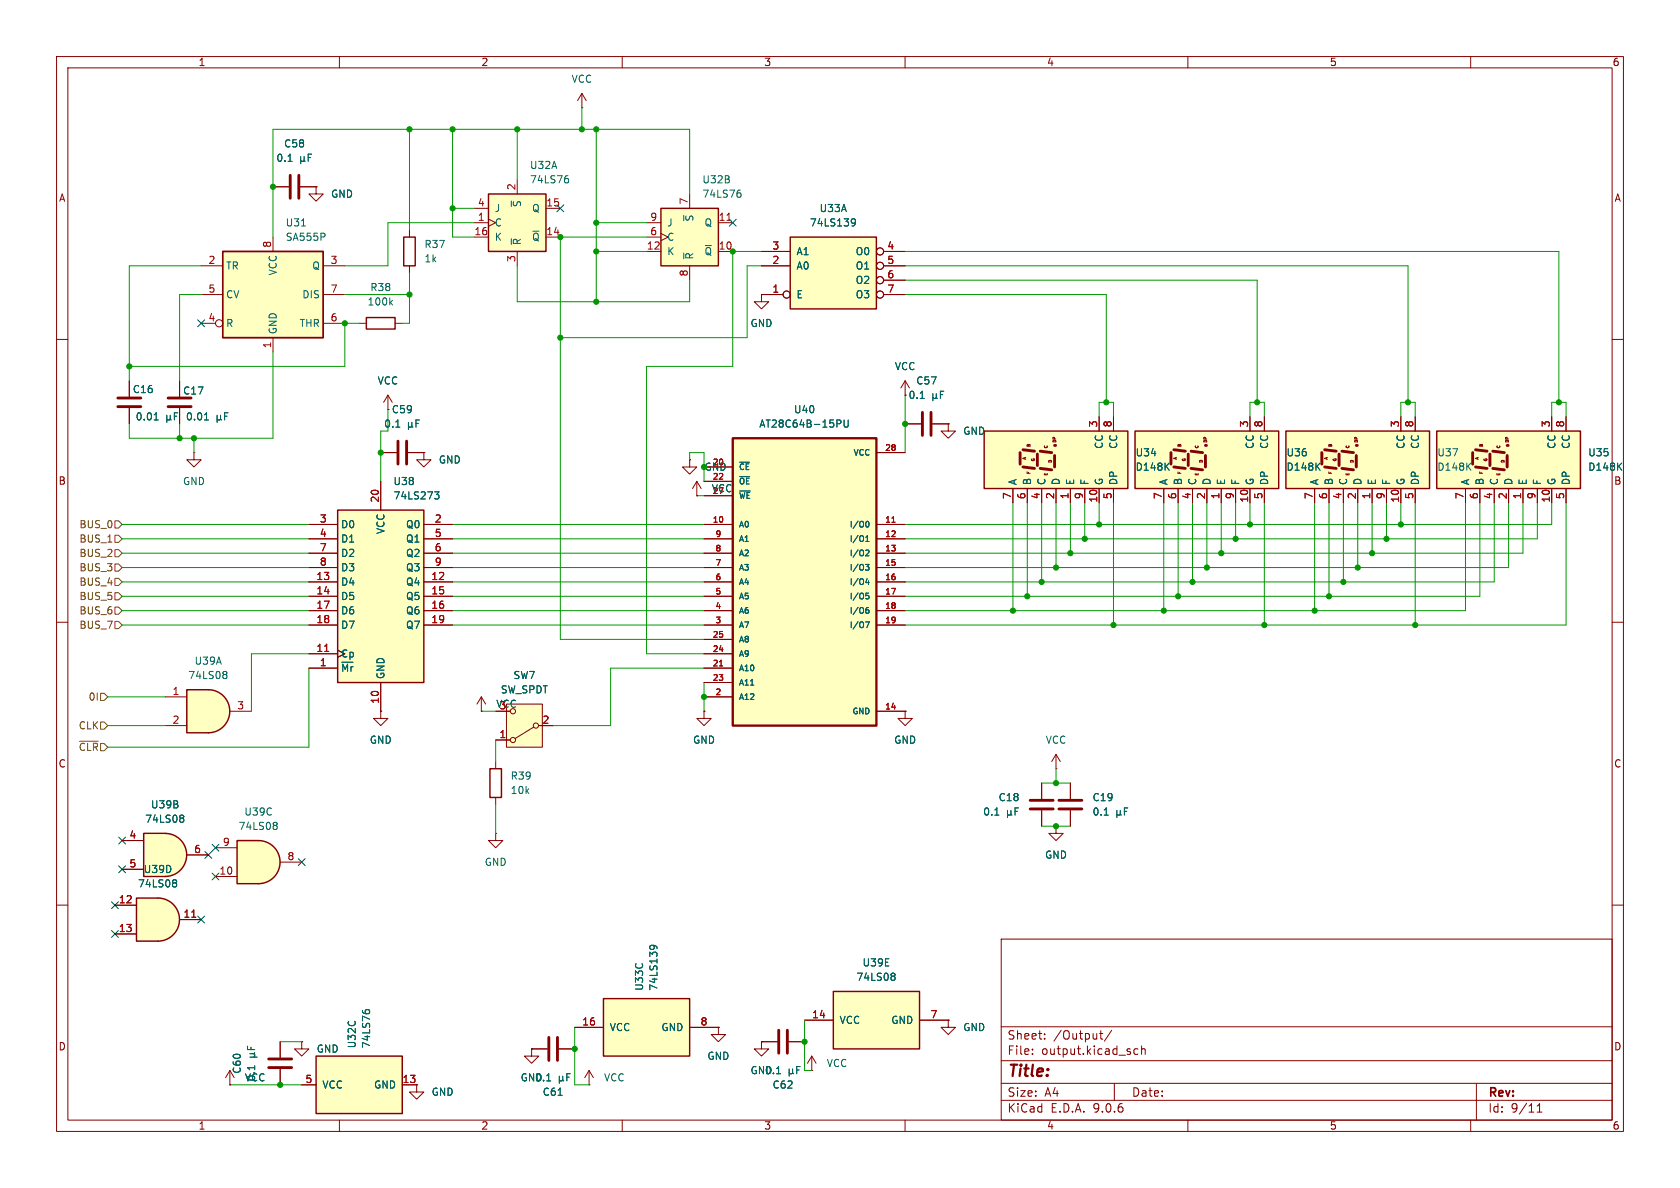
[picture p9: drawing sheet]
<svg xmlns="http://www.w3.org/2000/svg" width="297mm" height="210mm" viewBox="0 0 297 210" stroke-linecap="round" stroke-linejoin="round" font-family="sans-serif">
<defs><g id="words">
<text font-size="2.8" fill="#840000" x="178" y="190.9">Title:</text>
<g font-size="2.1" fill="#840000">
<text x="178" y="184">Sheet:</text>
<text x="186.2" y="184">/Output/</text>
<text x="178" y="186.7">File:</text>
<text x="184.1" y="186.7">output.kicad_sch</text>
<text x="178" y="196.9">KiCad</text>
<text x="178" y="194.1">Size:</text>
<text x="184.7" y="194.1">A4</text>
<text x="185.7" y="196.9">E.D.A.</text>
<text x="193.3" y="196.9">9.0.6</text>
<text x="200" y="194.1">Date:</text>
<text x="263" y="194.3">Rev:</text>
<text x="263" y="196.9">Id:</text>
<text x="267.1" y="196.9">9/11</text>
</g>
<g font-size="1.8" fill="#840000">
<text x="35" y="11.9">1</text>
<text x="85" y="11.9">2</text>
<text x="135" y="11.9">3</text>
<text x="185" y="11.9">4</text>
<text x="235" y="11.9">5</text>
<text x="285" y="11.9">6</text>
<text x="10.3" y="35.9">A</text>
<text x="285.3" y="35.9">A</text>
<text x="10.3" y="85.9">B</text>
<text x="285.3" y="85.9">B</text>
<text x="87.6" y="125.3">VCC</text>
<text x="10.3" y="135.9">C</text>
<text x="285.3" y="135.9">C</text>
<text x="10.3" y="185.9">D</text>
<text x="285.3" y="185.9">D</text>
<text x="35" y="199.9">1</text>
<text x="85" y="199.9">2</text>
<text x="135" y="199.9">3</text>
<text x="185" y="199.9">4</text>
<text x="235" y="199.9">5</text>
<text x="285" y="199.9">6</text>
</g>
<g font-size="1.8" fill="#006464">
<text x="101" y="14.8">VCC</text>
<text x="48.8" y="28.8">0.1</text>
<text x="50.1" y="26.3">C58</text>
<text x="58.4" y="35.2">GND</text>
<text x="93.6" y="30.1">U32A</text>
<text x="93.6" y="32.6">74LS76</text>
<text x="124.1" y="32.6">U32B</text>
<text x="124.1" y="35.2">74LS76</text>
<text x="50.4" y="40.2">U31</text>
<text x="87.4" y="37.7">J</text>
<text x="87.4" y="40.2">C</text>
<text x="92.3" y="36.7" transform="rotate(-90 92.3 36.7)">~{S}</text>
<text x="94" y="37.7">Q</text>
<text x="117.9" y="40.2">J</text>
<text x="122.8" y="39.3" transform="rotate(-90 122.8 39.3)">~{S}</text>
<text x="124.5" y="40.2">Q</text>
<text x="143.1" y="40.2">74LS139</text>
<text x="144.8" y="37.7">U33A</text>
<text x="39.9" y="47.9">TR</text>
<text x="50.4" y="42.8">SA555P</text>
<text x="55.1" y="47.9">Q</text>
<text x="74.9" y="44">R37</text>
<text x="74.9" y="46.6">1k</text>
<text x="87.4" y="42.8">K</text>
<text x="92.3" y="43.4" transform="rotate(-90 92.3 43.4)">~{R}</text>
<text x="94" y="42.8">~{Q}</text>
<text x="117.9" y="42.8">C</text>
<text x="117.9" y="45.3">K</text>
<text x="122.8" y="46" transform="rotate(-90 122.8 46)">~{R}</text>
<text x="124.5" y="45.3">~{Q}</text>
<text x="140.7" y="45.3">A1</text>
<text x="140.7" y="47.9">A0</text>
<text x="151.2" y="45.3">O0</text>
<text x="151.2" y="47.9">O1</text>
<text x="39.9" y="52.9">CV</text>
<text x="49.1" y="48.8" transform="rotate(-90 49.1 48.8)">VCC</text>
<text x="53.4" y="52.9">DIS</text>
<text x="65.4" y="51.7">R38</text>
<text x="140.7" y="52.9">E</text>
<text x="151.2" y="50.4">O2</text>
<text x="151.2" y="52.9">O3</text>
<text x="39.9" y="58">R</text>
<text x="49.1" y="59.2" transform="rotate(-90 49.1 59.2)">GND</text>
<text x="52.9" y="58">THR</text>
<text x="64.9" y="54.2">100k</text>
<text x="132.6" y="58">GND</text>
<text x="158.1" y="65.6">VCC</text>
<text x="23.4" y="69.7">C16</text>
<text x="32.3" y="70">C17</text>
<text x="66.7" y="68.2">VCC</text>
<text x="160.5" y="70.7">0.1</text>
<text x="161.9" y="68.2">C57</text>
<text x="23.9" y="74.5">0.01</text>
<text x="32.8" y="74.5">0.01</text>
<text x="67.8" y="75.8">0.1</text>
<text x="69.2" y="73.3">C59</text>
<text x="134.1" y="75.8">AT28C64B-15PU</text>
<text x="140.3" y="73.3">U40</text>
<text x="170.2" y="77.1">GND</text>
<text x="77.5" y="82.1">GND</text>
<text x="195.2" y="79.5" transform="rotate(-90 195.2 79.5)">CC</text>
<text x="197.7" y="79.5" transform="rotate(-90 197.7 79.5)">CC</text>
<text x="200.7" y="80.9">U34</text>
<text x="200.7" y="83.4">D148K</text>
<text x="221.8" y="79.5" transform="rotate(-90 221.8 79.5)">CC</text>
<text x="224.4" y="79.5" transform="rotate(-90 224.4 79.5)">CC</text>
<text x="227.3" y="80.9">U36</text>
<text x="227.3" y="83.4">D148K</text>
<text x="248.5" y="79.5" transform="rotate(-90 248.5 79.5)">CC</text>
<text x="251.1" y="79.5" transform="rotate(-90 251.1 79.5)">CC</text>
<text x="254" y="80.9">U37</text>
<text x="254" y="83.4">D148K</text>
<text x="275.2" y="79.5" transform="rotate(-90 275.2 79.5)">CC</text>
<text x="277.7" y="79.5" transform="rotate(-90 277.7 79.5)">CC</text>
<text x="280.7" y="80.9">U35</text>
<text x="280.7" y="83.4">D148K</text>
<text x="32.3" y="86">GND</text>
<text x="69.5" y="86">U38</text>
<text x="69.5" y="88.5">74LS273</text>
<text x="125.7" y="87.2">VCC</text>
<text x="179.9" y="85.9" transform="rotate(-90 179.9 85.9)">A</text>
<text x="182.5" y="85.9" transform="rotate(-90 182.5 85.9)">B</text>
<text x="185" y="85.9" transform="rotate(-90 185 85.9)">C</text>
<text x="187.6" y="85.9" transform="rotate(-90 187.6 85.9)">D</text>
<text x="190.1" y="85.9" transform="rotate(-90 190.1 85.9)">E</text>
<text x="192.6" y="85.9" transform="rotate(-90 192.6 85.9)">F</text>
<text x="195.2" y="85.9" transform="rotate(-90 195.2 85.9)">G</text>
<text x="197.7" y="85.9" transform="rotate(-90 197.7 85.9)">DP</text>
<text x="206.6" y="85.9" transform="rotate(-90 206.6 85.9)">A</text>
<text x="209.1" y="85.9" transform="rotate(-90 209.1 85.9)">B</text>
<text x="211.7" y="85.9" transform="rotate(-90 211.7 85.9)">C</text>
<text x="214.2" y="85.9" transform="rotate(-90 214.2 85.9)">D</text>
<text x="216.8" y="85.9" transform="rotate(-90 216.8 85.9)">E</text>
<text x="219.3" y="85.9" transform="rotate(-90 219.3 85.9)">F</text>
<text x="221.8" y="85.9" transform="rotate(-90 221.8 85.9)">G</text>
<text x="224.4" y="85.9" transform="rotate(-90 224.4 85.9)">DP</text>
<text x="233.3" y="85.9" transform="rotate(-90 233.3 85.9)">A</text>
<text x="235.8" y="85.9" transform="rotate(-90 235.8 85.9)">B</text>
<text x="238.4" y="85.9" transform="rotate(-90 238.4 85.9)">C</text>
<text x="240.9" y="85.9" transform="rotate(-90 240.9 85.9)">D</text>
<text x="243.4" y="85.9" transform="rotate(-90 243.4 85.9)">E</text>
<text x="246" y="85.9" transform="rotate(-90 246 85.9)">F</text>
<text x="248.5" y="85.9" transform="rotate(-90 248.5 85.9)">G</text>
<text x="251.1" y="85.9" transform="rotate(-90 251.1 85.9)">DP</text>
<text x="259.9" y="85.9" transform="rotate(-90 259.9 85.9)">A</text>
<text x="262.5" y="85.9" transform="rotate(-90 262.5 85.9)">B</text>
<text x="265" y="85.9" transform="rotate(-90 265 85.9)">C</text>
<text x="267.6" y="85.9" transform="rotate(-90 267.6 85.9)">D</text>
<text x="270.1" y="85.9" transform="rotate(-90 270.1 85.9)">E</text>
<text x="272.6" y="85.9" transform="rotate(-90 272.6 85.9)">F</text>
<text x="275.2" y="85.9" transform="rotate(-90 275.2 85.9)">G</text>
<text x="277.7" y="85.9" transform="rotate(-90 277.7 85.9)">DP</text>
<text x="60.2" y="93.6">D0</text>
<text x="68.2" y="94.5" transform="rotate(-90 68.2 94.5)">VCC</text>
<text x="71.7" y="93.6">Q0</text>
<text x="60.2" y="96.1">D1</text>
<text x="60.2" y="98.7">D2</text>
<text x="60.2" y="101.2">D3</text>
<text x="71.7" y="96.1">Q1</text>
<text x="71.7" y="98.7">Q2</text>
<text x="71.7" y="101.2">Q3</text>
<text x="60.2" y="103.7">D4</text>
<text x="60.2" y="106.3">D5</text>
<text x="71.7" y="103.7">Q4</text>
<text x="71.7" y="106.3">Q5</text>
<text x="60.2" y="108.8">D6</text>
<text x="60.2" y="111.4">D7</text>
<text x="71.7" y="108.8">Q6</text>
<text x="71.7" y="111.4">Q7</text>
<text x="34.3" y="117.7">U39A</text>
<text x="60.2" y="116.4">Cp</text>
<text x="60.2" y="119">~{Mr}</text>
<text x="33.2" y="120.2">74LS08</text>
<text x="68.2" y="120.1" transform="rotate(-90 68.2 120.1)">GND</text>
<text x="88.4" y="122.8">SW_SPDT</text>
<text x="90.7" y="120.2">SW7</text>
<text x="65.3" y="131.7">GND</text>
<text x="122.4" y="131.7">GND</text>
<text x="158" y="131.7">GND</text>
<text x="184.8" y="131.7">VCC</text>
<text x="26.6" y="143.1">U39B</text>
<text x="90.2" y="140.6">10k</text>
<text x="90.2" y="138">R39</text>
<text x="176.4" y="141.8">C18</text>
<text x="193" y="141.8">C19</text>
<text x="25.6" y="145.6">74LS08</text>
<text x="42.1" y="146.9">74LS08</text>
<text x="43.1" y="144.4">U39C</text>
<text x="173.7" y="144.4">0.1</text>
<text x="193" y="144.4">0.1</text>
<text x="25.3" y="154.5">U39D</text>
<text x="85.6" y="153.3">GND</text>
<text x="184.7" y="152">GND</text>
<text x="24.3" y="157.1">74LS08</text>
<text x="151.3" y="173.6">74LS08</text>
<text x="152.4" y="171">U39E</text>
<text x="113.9" y="175.3" transform="rotate(-90 113.9 175.3)">U33C</text>
<text x="116.4" y="175.3" transform="rotate(-90 116.4 175.3)">74LS139</text>
<text x="63.1" y="185.4" transform="rotate(-90 63.1 185.4)">U32C</text>
<text x="65.6" y="185.4" transform="rotate(-90 65.6 185.4)">74LS76</text>
<text x="107.7" y="182.5">VCC</text>
<text x="116.8" y="182.5">GND</text>
<text x="148.3" y="181.2">VCC</text>
<text x="157.5" y="181.2">GND</text>
<text x="170.2" y="182.5">GND</text>
<text x="42.8" y="189.9" transform="rotate(-90 42.8 189.9)">C60</text>
<text x="43.2" y="191.4">VCC</text>
<text x="45.3" y="191.3" transform="rotate(-90 45.3 191.3)">0.1</text>
<text x="55.9" y="186.3">GND</text>
<text x="91.9" y="191.4">GND</text>
<text x="94.5" y="191.4">0.1</text>
<text x="106.7" y="191.4">VCC</text>
<text x="125" y="187.6">GND</text>
<text x="132.6" y="190.1">GND</text>
<text x="135.1" y="190.1">0.1</text>
<text x="146.1" y="188.8">VCC</text>
<text x="56.9" y="192.6">VCC</text>
<text x="66" y="192.6">GND</text>
<text x="76.2" y="193.9">GND</text>
<text x="95.8" y="193.9">C61</text>
<text x="136.5" y="192.6">C62</text>
</g>
<g font-size="1.8" fill="#a90000">
<text x="91.2" y="33.7" transform="rotate(-90 91.2 33.7)">2</text>
<text x="83.8" y="41.7">16</text>
<text x="84.4" y="36.6">4</text>
<text x="84.4" y="39.1">1</text>
<text x="96.5" y="36.6">15</text>
<text x="96.5" y="41.7">14</text>
<text x="114.9" y="39.1">9</text>
<text x="114.9" y="41.7">6</text>
<text x="121.7" y="36.3" transform="rotate(-90 121.7 36.3)">7</text>
<text x="127" y="39.1">11</text>
<text x="36.8" y="46.7">2</text>
<text x="48" y="43.9" transform="rotate(-90 48 43.9)">8</text>
<text x="58.3" y="46.7">3</text>
<text x="91.2" y="46.4" transform="rotate(-90 91.2 46.4)">3</text>
<text x="114.3" y="44.2">12</text>
<text x="127" y="44.2">10</text>
<text x="136.5" y="44.2">3</text>
<text x="136.5" y="46.7">2</text>
<text x="156.8" y="44.2">4</text>
<text x="156.8" y="46.7">5</text>
<text x="36.8" y="51.8">5</text>
<text x="58.3" y="51.8">7</text>
<text x="121.7" y="49" transform="rotate(-90 121.7 49)">8</text>
<text x="136.5" y="51.8">1</text>
<text x="156.8" y="49.3">6</text>
<text x="156.8" y="51.8">7</text>
<text x="36.8" y="56.9">4</text>
<text x="58.3" y="56.9">6</text>
<text x="48" y="61.7" transform="rotate(-90 48 61.7)">1</text>
<text x="194.1" y="75.6" transform="rotate(-90 194.1 75.6)">3</text>
<text x="196.6" y="75.6" transform="rotate(-90 196.6 75.6)">8</text>
<text x="220.7" y="75.6" transform="rotate(-90 220.7 75.6)">3</text>
<text x="223.3" y="75.6" transform="rotate(-90 223.3 75.6)">8</text>
<text x="247.4" y="75.6" transform="rotate(-90 247.4 75.6)">3</text>
<text x="249.9" y="75.6" transform="rotate(-90 249.9 75.6)">8</text>
<text x="274.1" y="75.6" transform="rotate(-90 274.1 75.6)">3</text>
<text x="276.6" y="75.6" transform="rotate(-90 276.6 75.6)">8</text>
<text x="67.1" y="88.9" transform="rotate(-90 67.1 88.9)">20</text>
<text x="178.8" y="88.3" transform="rotate(-90 178.8 88.3)">7</text>
<text x="181.4" y="88.3" transform="rotate(-90 181.4 88.3)">6</text>
<text x="183.9" y="88.3" transform="rotate(-90 183.9 88.3)">4</text>
<text x="186.4" y="88.3" transform="rotate(-90 186.4 88.3)">2</text>
<text x="189" y="88.3" transform="rotate(-90 189 88.3)">1</text>
<text x="191.5" y="88.3" transform="rotate(-90 191.5 88.3)">9</text>
<text x="194.1" y="88.9" transform="rotate(-90 194.1 88.9)">10</text>
<text x="196.6" y="88.3" transform="rotate(-90 196.6 88.3)">5</text>
<text x="205.5" y="88.3" transform="rotate(-90 205.5 88.3)">7</text>
<text x="208" y="88.3" transform="rotate(-90 208 88.3)">6</text>
<text x="210.6" y="88.3" transform="rotate(-90 210.6 88.3)">4</text>
<text x="213.1" y="88.3" transform="rotate(-90 213.1 88.3)">2</text>
<text x="215.6" y="88.3" transform="rotate(-90 215.6 88.3)">1</text>
<text x="218.2" y="88.3" transform="rotate(-90 218.2 88.3)">9</text>
<text x="220.7" y="88.9" transform="rotate(-90 220.7 88.9)">10</text>
<text x="223.3" y="88.3" transform="rotate(-90 223.3 88.3)">5</text>
<text x="232.2" y="88.3" transform="rotate(-90 232.2 88.3)">7</text>
<text x="234.7" y="88.3" transform="rotate(-90 234.7 88.3)">6</text>
<text x="237.2" y="88.3" transform="rotate(-90 237.2 88.3)">4</text>
<text x="239.8" y="88.3" transform="rotate(-90 239.8 88.3)">2</text>
<text x="242.3" y="88.3" transform="rotate(-90 242.3 88.3)">1</text>
<text x="244.9" y="88.3" transform="rotate(-90 244.9 88.3)">9</text>
<text x="247.4" y="88.9" transform="rotate(-90 247.4 88.9)">10</text>
<text x="249.9" y="88.3" transform="rotate(-90 249.9 88.3)">5</text>
<text x="258.8" y="88.3" transform="rotate(-90 258.8 88.3)">7</text>
<text x="261.4" y="88.3" transform="rotate(-90 261.4 88.3)">6</text>
<text x="263.9" y="88.3" transform="rotate(-90 263.9 88.3)">4</text>
<text x="266.4" y="88.3" transform="rotate(-90 266.4 88.3)">2</text>
<text x="269" y="88.3" transform="rotate(-90 269 88.3)">1</text>
<text x="271.5" y="88.3" transform="rotate(-90 271.5 88.3)">9</text>
<text x="274.1" y="88.9" transform="rotate(-90 274.1 88.9)">10</text>
<text x="276.6" y="88.3" transform="rotate(-90 276.6 88.3)">5</text>
<text x="56.4" y="92.5">3</text>
<text x="56.4" y="95">4</text>
<text x="76.8" y="92.5">2</text>
<text x="76.8" y="95">5</text>
<text x="56.4" y="97.5">7</text>
<text x="56.4" y="100.1">8</text>
<text x="76.8" y="97.5">6</text>
<text x="76.8" y="100.1">9</text>
<text x="55.8" y="102.6">13</text>
<text x="55.8" y="105.2">14</text>
<text x="55.8" y="107.7">17</text>
<text x="76.2" y="102.6">12</text>
<text x="76.2" y="105.2">15</text>
<text x="76.2" y="107.7">16</text>
<text x="55.8" y="110.2">18</text>
<text x="76.2" y="110.2">19</text>
<text x="55.8" y="115.3">11</text>
<text x="56.4" y="117.9">1</text>
<text x="30.4" y="122.9">1</text>
<text x="41.8" y="125.5">3</text>
<text x="67.1" y="124.5" transform="rotate(-90 67.1 124.5)">10</text>
<text x="88.2" y="125.5">3</text>
<text x="30.4" y="128">2</text>
<text x="88.2" y="130.6">1</text>
<text x="95.8" y="128">2</text>
<text x="22.8" y="148.3">4</text>
<text x="39.3" y="149.6">9</text>
<text x="22.8" y="153.4">5</text>
<text x="34.2" y="150.9">6</text>
<text x="38.7" y="154.7">10</text>
<text x="50.7" y="152.1">8</text>
<text x="20.9" y="159.8">12</text>
<text x="20.9" y="164.8">13</text>
<text x="32.3" y="162.3">11</text>
<text x="102.8" y="181.4">16</text>
<text x="123.8" y="181.4">8</text>
<text x="143.5" y="180.1">14</text>
<text x="164.4" y="180.1">7</text>
<text x="53.9" y="191.5">5</text>
<text x="71.1" y="191.5">13</text>
</g>
<text font-size="1.8" fill="#009600" x="124.5" y="83.4">GND</text>
<g font-size="1.8" fill="#725600">
<text x="13.9" y="93.6">BUS_0</text>
<text x="13.9" y="101.2">BUS_3</text>
<text x="13.9" y="96.1">BUS_1</text>
<text x="13.9" y="98.7">BUS_2</text>
<text x="13.9" y="103.7">BUS_4</text>
<text x="13.9" y="106.3">BUS_5</text>
<text x="13.9" y="111.4">BUS_7</text>
<text x="13.9" y="108.8">BUS_6</text>
<text x="15.6" y="124.1">0I</text>
<text x="13.8" y="129.1">CLK</text>
<text x="13.8" y="132.9">~{CLR}</text>
</g>
<g font-size="1.4" fill="#006464">
<text x="125.9" y="82.3">20</text>
<text x="130.6" y="83.3">~{CE}</text>
<text x="150.8" y="80.7">VCC</text>
<text x="125.9" y="87.4">27</text>
<text x="130.6" y="85.8">~{OE}</text>
<text x="130.6" y="88.4">~{WE}</text>
<text x="130.6" y="93.4">A0</text>
<text x="130.6" y="96">A1</text>
<text x="150.1" y="93.4">I/O0</text>
<text x="150.1" y="96">I/O1</text>
<text x="130.6" y="98.5">A2</text>
<text x="130.6" y="101.1">A3</text>
<text x="150.1" y="98.5">I/O2</text>
<text x="150.1" y="101.1">I/O3</text>
<text x="130.6" y="103.6">A4</text>
<text x="130.6" y="106.1">A5</text>
<text x="150.1" y="103.6">I/O4</text>
<text x="150.1" y="106.1">I/O5</text>
<text x="130.6" y="108.7">A6</text>
<text x="130.6" y="111.2">A7</text>
<text x="130.6" y="113.8">A8</text>
<text x="150.1" y="108.7">I/O6</text>
<text x="150.1" y="111.2">I/O7</text>
<text x="130.6" y="116.3">A9</text>
<text x="130.6" y="118.8">A10</text>
<text x="130.6" y="121.4">A11</text>
<text x="130.6" y="123.9">A12</text>
<text x="150.6" y="126.5">GND</text>
</g>
<g font-size="1.4" fill="#a90000">
<text x="156.4" y="79.8">28</text>
<text x="125.9" y="84.8">22</text>
<text x="125.9" y="92.5">10</text>
<text x="126.4" y="95">9</text>
<text x="156.4" y="92.5">11</text>
<text x="156.4" y="95">12</text>
<text x="126.4" y="97.5">8</text>
<text x="126.4" y="100.1">7</text>
<text x="156.4" y="97.5">13</text>
<text x="156.4" y="100.1">15</text>
<text x="126.4" y="102.6">6</text>
<text x="126.4" y="105.2">5</text>
<text x="126.4" y="107.7">4</text>
<text x="156.4" y="102.6">16</text>
<text x="156.4" y="105.2">17</text>
<text x="156.4" y="107.7">18</text>
<text x="125.9" y="112.8">25</text>
<text x="126.4" y="110.2">3</text>
<text x="156.4" y="110.2">19</text>
<text x="125.9" y="115.3">24</text>
<text x="125.9" y="117.9">21</text>
<text x="125.9" y="120.4">23</text>
<text x="126.4" y="122.9">2</text>
<text x="156.4" y="125.5">14</text>
</g>
<g font-size=".7" fill="#840000">
<text x="181.6" y="81.4" transform="rotate(-90 181.6 81.4)">A</text>
<text x="182.3" y="84" transform="rotate(-90 182.3 84)">F</text>
<text x="182.3" y="79.2" transform="rotate(-90 182.3 79.2)">B</text>
<text x="183.1" y="81.7" transform="rotate(-90 183.1 81.7)">G</text>
<text x="185.4" y="79.4" transform="rotate(-90 185.4 79.4)">C</text>
<text x="186.2" y="82" transform="rotate(-90 186.2 82)">D</text>
<text x="186.9" y="78.4" transform="rotate(-90 186.9 78.4)">DP</text>
<text x="208.3" y="81.4" transform="rotate(-90 208.3 81.4)">A</text>
<text x="209" y="84" transform="rotate(-90 209 84)">F</text>
<text x="209" y="79.2" transform="rotate(-90 209 79.2)">B</text>
<text x="209.8" y="81.7" transform="rotate(-90 209.8 81.7)">G</text>
<text x="212.1" y="79.4" transform="rotate(-90 212.1 79.4)">C</text>
<text x="212.8" y="82" transform="rotate(-90 212.8 82)">D</text>
<text x="213.6" y="78.4" transform="rotate(-90 213.6 78.4)">DP</text>
<text x="234.9" y="81.4" transform="rotate(-90 234.9 81.4)">A</text>
<text x="235.7" y="84" transform="rotate(-90 235.7 84)">F</text>
<text x="235.7" y="79.2" transform="rotate(-90 235.7 79.2)">B</text>
<text x="236.4" y="81.7" transform="rotate(-90 236.4 81.7)">G</text>
<text x="238.7" y="79.4" transform="rotate(-90 238.7 79.4)">C</text>
<text x="239.5" y="82" transform="rotate(-90 239.5 82)">D</text>
<text x="240.3" y="78.4" transform="rotate(-90 240.3 78.4)">DP</text>
<text x="261.6" y="81.4" transform="rotate(-90 261.6 81.4)">A</text>
<text x="262.4" y="84" transform="rotate(-90 262.4 84)">F</text>
<text x="262.4" y="79.2" transform="rotate(-90 262.4 79.2)">B</text>
<text x="263.1" y="81.7" transform="rotate(-90 263.1 81.7)">G</text>
<text x="265.4" y="79.4" transform="rotate(-90 265.4 79.4)">C</text>
<text x="266.2" y="82" transform="rotate(-90 266.2 82)">D</text>
<text x="266.9" y="78.4" transform="rotate(-90 266.9 78.4)">DP</text>
<text x="185.4" y="84.2" transform="rotate(-90 185.4 84.2)">E</text>
<text x="212.1" y="84.2" transform="rotate(-90 212.1 84.2)">E</text>
<text x="238.7" y="84.2" transform="rotate(-90 238.7 84.2)">E</text>
<text x="265.4" y="84.2" transform="rotate(-90 265.4 84.2)">E</text>
</g>
</g></defs>
<g fill="none" stroke="#840000" stroke-width=".18">
<path d="M10 10h277v190h-277zM12 12h273v186h-273zM60 10v2M110 10v2M160 10v2M210 10v2M260 10v2M10 60h2M31.7 67.3v2.8M31.7 72.1v2.8M285 60h2M10 110h2"/>
<path d="M285 110h2M10 160h2M177 166h108v32h-108zM285 160h2M60 198v2M73.7 191.8v1.2h1.2l-1.2 1.3-1.3-1.3h1.3M73.7 191.8h.1M94 185.4v1.3h1.2l-1.2 1.3-1.3-1.3h1.3M94 185.4h.1M94 185.4h2.8M98.8 185.4h2.8M104.1 191.8h.1"/>
<path d="M104.1 189.2l-.7 1.3M104.1 189.2l.8 1.3M104.1 189.2v2.6M110 198v2M134.6 184.2h2.8M139.4 184.2h2.8M160 198v2M177 194.5h108M177 191.5h108M177 187.5h108M177 181.5h108M182.5 186.3v.1"/>
<path d="M182.5 185.5v.1M184.7 183.6v.1M184.7 182.8v.1M194.4 182.7h.6M194.6 182.2v1.3l.4 .2M196.5 182.1l-1.3 2M197 191.5v3M201.2 185.5l-.5-.1-.2 .3v.4l.1 .2h.6M201.8 185.5l.2-.1 .4 .1 .1 .9M201.8 184.9v1.5M210 198v2M260 198v2"/>
<path d="M261 191.5v6.5M271.7 196.6h.9M271.7 195.5l.5-.4v1.5"/>
</g>
<path d="M29.7 70.4h4.1M29.7 71.9h4.1M97 183.4v4.1M98.6 183.4v4.1M137.7 182.1v4.1M139.2 182.1v4.1" fill="none" stroke="#840000" stroke-width=".51"/>
<g fill="none" stroke="#006464" stroke-width=".18">
<path d="M36.1 74.2h.8M36.4 73.2l.1-.2v1.2M38.4 74.1l.2 .1h.2l.2-.1M38.4 73.4v1.3M39 74.1l.2 .1M39 73.4v.7M39.7 73.6h.4M40.3 73h-.6v1.2M96.6 191.1h.8M98.7 193.6h.7M98.9 190.9l.2 .2h.2l.2-.2M98.9 190.2v1.3"/>
<path d="M99.5 190.9l.2 .2M99.5 190.2v.7M100.2 190.4h.4M100.8 189.8h-.6v1.3M137.3 189.8h.7M139.5 189.6l.2 .2h.2l.2-.2M139.5 189v1.2M140.1 189.6l.2 .2M140.1 189v.6M140.8 189.1h.5M141.5 188.5h-.7v1.3"/>
</g>
<path d="M55.9 186.7h15.2v10.2h-15.2z" fill="#ffffc2"/>
<path d="M55.9 186.7h15.2v10.2h-15.2z" fill="none" stroke="#840000" stroke-width=".25"/>
<path d="M87.6 147.3v1.3h1.3l-1.3 1.3-1.2-1.3h1.2M87.6 147.3h.1M53.3 184.2v1.2h1.3l-1.3 1.3-1.2-1.3h1.2M53.3 184.2h.1M53.3 191.8h2.6M71.1 191.8h2.6" fill="none" stroke="#840000" stroke-width=".18"/>
<path d="M64.1 178.6v.2M64.6 179v-.3l.2-.2h.4l.1 .5" fill="none" stroke="#006464" stroke-width=".18"/>
<path d="M29.2 147.3a3.8 3.8 0 0 1 3.8 3.8 3.8 3.8 0 0 1-3.8 3.8z" fill="#ffffc2" stroke="#ffffc2" stroke-width=".18"/>
<path d="M25.4 147.3h3.8v7.6h-3.8z" fill="#ffffc2"/>
<path d="M25.4 147.3h3.8a3.8 3.8 0 0 1 3.8 3.8 3.8 3.8 0 0 1-3.8 3.8h-3.8z" fill="none" stroke="#840000" stroke-width=".25"/>
<path d="M21.6 148.6h3.8M21.6 153.7h3.8M33 151.1h3.8" fill="none" stroke="#840000" stroke-width=".18"/>
<path d="M32 144.1h.3l.2 .2-.2 .3M32 144.6h.3M32.3 144.6l.2 .3v.2l-.1 .2-.4 .1" fill="none" stroke="#006464" stroke-width=".18"/>
<path d="M45.7 148.6a3.8 3.8 0 0 1 3.8 3.8 3.8 3.8 0 0 1-3.8 3.8z" fill="#ffffc2" stroke="#ffffc2" stroke-width=".18"/>
<path d="M41.9 148.6h3.8v7.6h-3.8z" fill="#ffffc2"/>
<path d="M41.9 148.6h3.8a3.8 3.8 0 0 1 3.8 3.8 3.8 3.8 0 0 1-3.8 3.8h-3.8z" fill="none" stroke="#840000" stroke-width=".25"/>
<g fill="none" stroke="#840000" stroke-width=".18">
<path d="M48.3 33h2.8M53.1 33h2.8M55.9 33v1.3h1.2l-1.2 1.3-1.3-1.3h1.3M55.9 33h.1M22.9 67.3v2.8M22.9 72.1v2.8M68.6 72.4h.1M68.6 69.9l-.8 1.2M68.6 69.9l.7 1.2M68.6 69.9v2.5M34.3 80v1.3h1.3l-1.3 1.3-1.3-1.3h1.3M34.3 80h.1"/>
<path d="M67.3 80h2.8M72.1 80h2.8M74.9 80v1.3h1.3l-1.3 1.3-1.2-1.3h1.2M74.9 80h.1M38.1 149.9h3.8M38.1 154.9h3.8M49.5 152.4h3.8M40.6 191.8h.1M40.6 189.2l-.7 1.3M40.6 189.2l.8 1.3M40.6 189.2v2.6"/>
</g>
<g fill="none" stroke="#006464" stroke-width=".18">
<path d="M50.9 28.5h.7M53.2 28.3l.1 .2h.3l.2-.2M53.2 27.7v1.2M53.8 28.3l.1 .2M53.8 27.7v.6M54.5 27.9h.4M55.1 27.2h-.6v1.3M27.3 74.2h.7M27.5 73.2l.1-.2v1.2M29.5 74.1l.2 .1h.2l.2-.1M29.5 73.4v1.3M30.1 74.1l.2 .1"/>
<path d="M30.1 73.4v.7M30.8 73.6h.4M31.4 73h-.6v1.2M70 75.5h.7M72.2 75.3l.2 .2h.2l.2-.2M72.2 74.7v1.2M72.8 75.3l.2 .2M72.8 74.7v.6M73.5 74.8h.5M74.1 74.2h-.6v1.3M48.5 145.4h.3l.2 .2-.2 .3M48.5 145.9h.3"/>
<path d="M48.8 145.9l.2 .2v.3l-.1 .2h-.4"/>
</g>
<path d="M51.3 31v4.1M52.8 31v4.1M20.8 70.4h4.1M20.8 71.9h4.1M70.4 78v4M71.9 78v4" fill="none" stroke="#840000" stroke-width=".51"/>
<path d="M39.4 44.5h17.7v15.2h-17.7z" fill="#ffffc2"/>
<path d="M39.4 44.5h17.7v15.2h-17.7zM64.8 56.1h5v2.1h-5zM71.4 41.9h2v5.1h-2z" fill="none" stroke="#840000" stroke-width=".25"/>
<g fill="none" stroke="#840000" stroke-width=".18">
<path d="M35.6 47h3.8M35.6 52.1h3.8M35.6 57.2h2.5M48.3 41.9v2.6M48.3 59.7v2.5M57.1 47h3.9M57.1 52.1h3.9M57.1 57.2h3.9M63.5 57.2h1.3M69.8 57.2h1.3M72.4 40.6v1.3M72.4 47v1.3"/>
<circle cx="38.7" cy="57.1" r=".63"/>
</g>
<path d="M53.3 39.9h.7M57.4 41.3v.5M69 53.4l.4 .5M69.4 53.1l-.5 .5" fill="none" stroke="#006464" stroke-width=".18"/>
<path d="M116.8 36.8h10.2v10.2h-10.2z" fill="#ffffc2"/>
<path d="M116.8 36.8h10.2v10.2h-10.2z" fill="none" stroke="#840000" stroke-width=".25"/>
<path d="M114.3 39.4h2.5M121.9 34.3v2.5M127 39.4h2.5M114.3 41.9h2.5M114.3 44.5h2.5M116.8 41.3l1.3 .6-1.3 .6M121.9 47v2.5M127 44.5h2.5" fill="none" stroke="#840000" stroke-width=".18"/>
<path d="M130.5 34.1h.3l.2 .2-.1 .4-.4 .2M130.6 33.6h.3M120.9 44.7v1" fill="none" stroke="#006464" stroke-width=".18"/>
<path d="M128.5 39h.7" fill="none" stroke="#a90000" stroke-width=".18"/>
<path d="M86.4 34.3h10.1v10.2h-10.1z" fill="#ffffc2"/>
<path d="M86.4 34.3h10.1v10.2h-10.1z" fill="none" stroke="#840000" stroke-width=".25"/>
<g fill="none" stroke="#840000" stroke-width=".18">
<path d="M102.9 19.1h.1M102.9 16.5l-.8 1.3M102.9 16.5l.7 1.3M102.9 16.5v2.6M83.8 36.8h2.6M83.8 39.4h2.6M86.4 38.7l1.2 .7-1.2 .6M91.4 31.8v2.5M96.5 36.8h2.6M83.8 41.9h2.6M91.4 44.5v2.5M96.5 41.9h2.6"/>
<path d="M67.3 125.7v1.3h1.3l-1.3 1.3-1.3-1.3h1.3M67.3 125.7h.1"/>
</g>
<path d="M100 31.5h.3l.2 .3v.4l-.5 .1M100.2 31.1h.2M90.4 42.2v1" fill="none" stroke="#006464" stroke-width=".18"/>
<path d="M227.3 76.2h25.4v10.2h-25.4z" fill="#ffffc2"/>
<path d="M227.3 76.2h25.4v10.2h-25.4z" fill="none" stroke="#840000" stroke-width=".25"/>
<path d="M234.2 79.5l2 .3M237.2 79.8l2.1 .2M233.7 80v2M234.2 82.6l2 .2M236.7 80.3v2M237.2 82.8l2.1 .3M239.8 80.5v2.1" fill="none" stroke="#840000" stroke-width=".51"/>
<circle cx="239.8" cy="78.7" r=".25" fill="#840000"/>
<g fill="none" stroke="#840000" stroke-width=".18">
<path d="M234.9 78.7v.2h.5M239.5 77.9v.2h.5M239.5 77.4v.2h.5M247.6 73.7v2.5M250.2 73.7v2.5M232.4 86.4v2.5M234.7 80.9l-.5 .1 .5 .2M234.9 83.4v.3h.5M234.9 86.4v2.5M237.5 86.4v2.5M238 83.7v.2h.5M238.8 81.5l-.1 .2h.5"/>
<path d="M240 86.4v2.5M242.6 86.4v2.5M245.1 86.4v2.5M247.6 86.4v2.5M250.2 86.4v2.5"/>
</g>
<path d="M259.5 82.4l.5 .7M260 81.9l-.7 .7" fill="none" stroke="#006464" stroke-width=".18"/>
<path d="M147.3 175.3h15.3v10.1h-15.3z" fill="#ffffc2"/>
<path d="M147.3 175.3h15.3v10.1h-15.3z" fill="none" stroke="#840000" stroke-width=".25"/>
<path d="M124.5 125.7v1.3h1.2l-1.2 1.3-1.3-1.3h1.3M124.5 125.7h.1M134.6 184.2v1.2h1.3l-1.3 1.3-1.3-1.3h1.3M134.6 184.2h.1M142.2 180.3h5.1M143.5 189.2h.1M143.5 186.7l-.8 1.3M143.5 186.7l.8 1.3M143.5 186.7v2.5M162.6 180.3h5M167.6 180.3v1.3h1.3l-1.3 1.3-1.2-1.3h1.2M167.6 180.3h.1" fill="none" stroke="#840000" stroke-width=".18"/>
<path d="M157.8 172h.2l.2 .3-.2 .3M157.8 172.6h.2M158 172.6l.2 .2v.3l-.1 .1-.3 .1" fill="none" stroke="#006464" stroke-width=".18"/>
<path d="M106.7 176.5h15.2v10.2h-15.2z" fill="#ffffc2"/>
<path d="M106.7 176.5h15.2v10.2h-15.2z" fill="none" stroke="#840000" stroke-width=".25"/>
<g fill="none" stroke="#840000" stroke-width=".18">
<path d="M160 125.7v1.3h1.3l-1.3 1.3-1.3-1.3h1.3M160 125.7h.1M184.1 138.4v2.8M186.7 135.9h.1M186.7 133.4l-.8 1.2M186.7 133.4l.8 1.2M186.7 133.4v2.5M184.1 143.3v2.8M186.7 146.1v1.2h1.3l-1.3 1.3-1.3-1.3h1.3M186.7 146.1h.1M101.6 181.6h5.1M121.9 181.6h5.1"/>
<path d="M127 181.6v1.3h1.3l-1.3 1.3-1.3-1.3h1.3M127 181.6h.1"/>
</g>
<path d="M175.9 144.1h.7M178.1 143.9l.2 .2h.2l.2-.2M178.1 143.2v1.3M178.7 143.9l.2 .2M178.7 143.2v.7M179.4 143.4h.5M180 142.8h-.6v1.3M114.9 167.7v-.4l.1-.1a.84 .84 0 0 1 1.1 .3v.2M115.4 167.1l.3 .2-.1 .4" fill="none" stroke="#006464" stroke-width=".18"/>
<path d="M182.1 141.5h4.1M182.1 143h4.1" fill="none" stroke="#840000" stroke-width=".51"/>
<path d="M200.7 76.2h25.4v10.2h-25.4z" fill="#ffffc2"/>
<path d="M200.7 76.2h25.4v10.2h-25.4z" fill="none" stroke="#840000" stroke-width=".25"/>
<path d="M207.5 79.5l2 .3M210.6 79.8l2 .2M207 80v2M207.5 82.6l2 .2M210.1 80.3v2M210.6 82.8l2 .3M213.1 80.5v2.1" fill="none" stroke="#840000" stroke-width=".51"/>
<circle cx="213.1" cy="78.7" r=".25" fill="#840000"/>
<g fill="none" stroke="#840000" stroke-width=".18">
<path d="M208.3 78.7v.2h.5M212.8 77.9v.2h.5M212.8 77.4v.2h.5M221 73.7v2.5M223.5 73.7v2.5M205.7 86.4v2.5M208 80.9l-.5 .1 .5 .2M208.3 83.4v.3h.5M208.3 86.4v2.5M210.8 86.4v2.5M211.3 83.7v.2h.5M212.1 81.5v.2h.5"/>
<path d="M213.4 86.4v2.5M215.9 86.4v2.5M218.4 86.4v2.5M221 86.4v2.5M223.5 86.4v2.5"/>
</g>
<path d="M232.8 82.4l.6 .7M233.4 81.9l-.8 .7" fill="none" stroke="#006464" stroke-width=".18"/>
<path d="M27.9 158.8a3.8 3.8 0 0 1 3.8 3.8 3.8 3.8 0 0 1-3.8 3.8z" fill="#ffffc2" stroke="#ffffc2" stroke-width=".18"/>
<path d="M24.1 158.8h3.8v7.6h-3.8z" fill="#ffffc2"/>
<path d="M24.1 158.8h3.8a3.8 3.8 0 0 1 3.8 3.8 3.8 3.8 0 0 1-3.8 3.8h-3.8z" fill="none" stroke="#840000" stroke-width=".25"/>
<g fill="none" stroke="#840000" stroke-width=".18">
<path d="M134.6 52.1v1.2h1.3l-1.3 1.3-1.3-1.3h1.3M134.6 52.1h.1M160 74.9h2.8M160 67.3l-.7 1.3M160 67.3l.8 1.3M160 67.3v2.6M164.8 74.9h2.8M121.9 81.3v1.3h1.3l-1.3 1.2-1.3-1.2h1.3M121.9 81.3h.1M123.2 87.6h.1M123.2 85.1l-.8 1.3M123.2 85.1l.8 1.3"/>
<path d="M123.2 85.1v2.5M20.3 160h3.8M20.3 165.1h3.8M31.7 162.6h3.9"/>
</g>
<path d="M33.9 162.1h.7" fill="none" stroke="#a90000" stroke-width=".18"/>
<path d="M162.7 70.4h.7M164.9 70.2l.2 .2h.2l.2-.2M164.9 69.6v1.3M165.5 70.2l.2 .2M165.5 69.6v.6M166.2 69.8h.5M166.9 69.2h-.7v1.2M30.7 155.5h.3l.2 .3-.2 .3M30.7 156.1h.3M31 156.1l.2 .2v.2l-.1 .2-.4 .1" fill="none" stroke="#006464" stroke-width=".18"/>
<path d="M163.1 72.9v4.1M164.6 72.9v4.1" fill="none" stroke="#840000" stroke-width=".51"/>
<path d="M254 76.2h25.4v10.2h-25.4z" fill="#ffffc2"/>
<path d="M254 76.2h25.4v10.2h-25.4z" fill="none" stroke="#840000" stroke-width=".25"/>
<path d="M260.9 79.5l2 .3M263.9 79.8l2 .2M260.3 80v2M260.9 82.6l2 .2M263.4 80.3v2M263.9 82.8l2 .3M266.4 80.5v2.1" fill="none" stroke="#840000" stroke-width=".51"/>
<circle cx="266.4" cy="78.7" r=".25" fill="#840000"/>
<g fill="none" stroke="#840000" stroke-width=".18">
<path d="M167.6 74.9v1.3h1.3l-1.3 1.3-1.2-1.3h1.2M167.6 74.9h.1M261.6 78.7v.2h.5M266.2 77.9v.2h.5M266.2 77.4v.2h.5M274.3 73.7v2.5M276.9 73.7v2.5M259.1 86.4v2.5M261.3 80.9l-.5 .1 .5 .2M261.6 83.4v.3h.5M261.6 86.4v2.5M264.2 86.4v2.5"/>
<path d="M264.6 83.7v.2h.5M265.4 81.5v.2h.5M266.7 86.4v2.5M269.2 86.4v2.5M271.8 86.4v2.5M274.3 86.4v2.5M276.9 86.4v2.5"/>
</g>
<path d="M286.2 82.4l.5 .7M286.7 81.9l-.7 .7" fill="none" stroke="#006464" stroke-width=".18"/>
<path d="M174 76.2h25.4v10.2h-25.4z" fill="#ffffc2"/>
<path d="M174 76.2h25.4v10.2h-25.4z" fill="none" stroke="#840000" stroke-width=".25"/>
<path d="M180.8 79.5l2.1 .3M183.9 79.8l2 .2M180.3 80v2M180.8 82.6l2.1 .2M183.4 80.3v2M183.9 82.8l2 .3M186.4 80.5v2.1" fill="none" stroke="#840000" stroke-width=".51"/>
<circle cx="186.4" cy="78.7" r=".25" fill="#840000"/>
<g fill="none" stroke="#840000" stroke-width=".18">
<path d="M181.6 78.7v.2h.5M186.2 77.9v.2h.5M186.2 77.4v.2h.5M194.3 73.7v2.5M196.8 73.7v2.5M179.1 86.4v2.5M181.3 80.9l-.5 .1 .5 .2M181.6 83.4v.3h.5M181.6 86.4v2.5M184.1 86.4v2.5M184.6 83.7v.2h.5M185.4 81.5v.2h.5"/>
<path d="M186.7 86.4v2.5M189.2 86.4v2.5M191.8 86.4v2.5M194.3 86.4v2.5M196.8 86.4v2.5"/>
</g>
<path d="M206.2 82.4l.5 .7M206.7 81.9l-.7 .7" fill="none" stroke="#006464" stroke-width=".18"/>
<path d="M129.5 77.5h25.4v50.8h-25.4z" fill="#ffffc2"/>
<path d="M129.5 77.5h25.4v50.8h-25.4z" fill="none" stroke="#840000" stroke-width=".41"/>
<g fill="none" stroke="#840000" stroke-width=".18">
<path d="M124.5 82.6h5M124.5 85.1h5M124.5 87.6h5M124.5 92.7h5M124.5 95.3h5M124.5 97.8h5M154.9 92.7h5.1M154.9 95.3h5.1M154.9 97.8h5.1M154.9 80h5.1M124.5 100.3h5M124.5 102.9h5"/>
<path d="M124.5 105.4h5M124.5 108h5M124.5 110.5h5M124.5 113h5M124.5 115.6h5M124.5 118.1h5M154.9 100.3h5.1M154.9 102.9h5.1M154.9 105.4h5.1M154.9 108h5.1M154.9 110.5h5.1M87.6 134.6v1.3"/>
<path d="M124.5 120.7h5M124.5 123.2h5M154.9 125.7h5.1M189.2 138.4v2.8M87.6 141v1.2M189.2 143.3v2.8M49.5 184.2v2.7M49.5 189v2.8"/>
</g>
<g fill="none" stroke="#006464" stroke-width=".18">
<path d="M148 74.2h.4l.3 .3-.1 .3-.6 .1M149.2 74.2v1.1l.3 .2 .3-.1 .2-.1v-1.1M130.8 81.7h1.7M130.8 84.3h1.7M130.8 86.8h1.8M153 99.8h.6l-.3 .4 .3 .1v.3l-.2 .2h-.3M153 95.7h.6M153 95l.3-.3v1M153.1 97.3l.3-.1 .2 .3-.6 .8h.6M153.2 92.2h.1a.54 .54 0 0 1 .3 .5 .54 .54 0 0 1-.3 .5l-.1-.1M153 109.9h.7l-.5 1.1M153.1 104.9h.5"/>
<path d="M153.1 107.8h.3l.2 .2-.1 .4h-.4M153.2 105.2h.2l.2 .2v.4l-.4 .1M153.3 102.3l-.3 .7h.7M153.5 102.7v.6M153.5 107.4l-.3 .1M195.2 144.1h.7M197.4 143.9l.2 .2h.3l.1-.2M197.4 143.2v1.3M198 143.9l.2 .2M198 143.2v.7M198.8 143.4h.4M199.4 142.8h-.6v1.3"/>
<path d="M43.8 184.9v.6h1.2M44.2 186.9h1.3M44.2 186.3h.6M44.4 185.1v.4M44.8 186.3l.2 .1v.3l-.2 .2M45 188.4v.7M45 186.1l-.2 .2"/>
</g>
<path d="M157.7 92.3h.6M127.2 117.7h.6" fill="none" stroke="#a90000" stroke-width=".18"/>
<path d="M187.2 141.5h4.1M187.2 143h4.1M47.5 188.7h4.1M47.5 187.2h4.1" fill="none" stroke="#840000" stroke-width=".51"/>
<path d="M86.6 135.9h2v5.1h-2z" fill="none" stroke="#840000" stroke-width=".25"/>
<path d="M36.8 121.9a3.8 3.8 0 0 1 3.8 3.8 3.8 3.8 0 0 1-3.8 3.8z" fill="#ffffc2" stroke="#ffffc2" stroke-width=".18"/>
<path d="M33 121.9h3.8v7.6h-3.8z" fill="#ffffc2"/>
<path d="M33 121.9h3.8a3.8 3.8 0 0 1 3.8 3.8 3.8 3.8 0 0 1-3.8 3.8h-3.8z" fill="none" stroke="#840000" stroke-width=".25"/>
<path d="M29.2 123.2h3.8M29.2 128.3h3.8M40.6 125.7h3.8M85.1 125.7h.1M85.1 123.2l-.8 1.3M85.1 123.2l.8 1.3M85.1 123.2v2.5" fill="none" stroke="#840000" stroke-width=".18"/>
<path d="M39.6 118.7h.3l.2 .2-.2 .3M39.6 119.2h.3M39.9 119.2l.2 .3v.2l-.1 .2-.4 .1" fill="none" stroke="#006464" stroke-width=".18"/>
<path d="M139.7 41.9h15.2v12.7h-15.2z" fill="#ffffc2"/>
<path d="M139.7 41.9h15.2v12.7h-15.2z" fill="none" stroke="#840000" stroke-width=".25"/>
<g fill="none" stroke="#840000" stroke-width=".18">
<path d="M134.6 44.5h5.1M134.6 47h5.1M134.6 52.1h3.8M156.2 44.5h3.8M156.2 47h3.8M156.2 52.1h3.8M156.2 49.5h3.8"/>
<circle cx="139.1" cy="52.1" r=".63"/>
<circle cx="155.6" cy="49.5" r=".63"/>
<circle cx="155.6" cy="44.4" r=".63"/>
<circle cx="155.6" cy="52.1" r=".63"/>
<circle cx="155.6" cy="47" r=".63"/>
</g>
<path d="M150.6 38.7h.4l.2 .1a.84 .84 0 0 1-.3 1.1h-.3M151.2 39.2l-.2 .3-.4-.1" fill="none" stroke="#006464" stroke-width=".18"/>
<path d="M89.5 124.5h6.4v7.6h-6.4z" fill="#ffffc2"/>
<g fill="none" stroke="#840000" stroke-width=".18">
<path d="M87.6 130.8h2.6M89.5 124.5h6.4v7.6h-6.4zM94.4 128.5l-3.3 2.1M95.2 128.3h2.6"/>
<circle cx="90.7" cy="130.8" r=".46"/>
<circle cx="90.7" cy="125.7" r=".46"/>
<circle cx="94.7" cy="128.3" r=".46"/>
</g>
<path d="M59.7 90.2h15.2v30.5h-15.2z" fill="#ffffc2"/>
<path d="M59.7 90.2h15.2v30.5h-15.2z" fill="none" stroke="#840000" stroke-width=".25"/>
<g fill="none" stroke="#840000" stroke-width=".18">
<path d="M48.3 33h2.8M53.1 33h2.8M55.9 33h.1M134.6 52.1h.1M134.6 44.5h5.1M134.6 47h5.1M134.6 52.1h3.8M156.2 44.5h3.8M156.2 47h3.8M156.2 52.1h3.8M156.2 49.5h3.8M22.9 67.3v2.8"/>
<path d="M22.9 72.1v2.8M31.7 67.3v2.8M31.7 72.1v2.8M68.6 72.4h.1M160 74.9h2.8M164.8 74.9h2.8M167.6 74.9h.1M194.3 73.7v2.5M196.8 73.7v2.5M221 73.7v2.5M223.5 73.7v2.5M247.6 73.7v2.5"/>
<path d="M250.2 73.7v2.5M274.3 73.7v2.5M276.9 73.7v2.5M54.6 92.7h5.1M54.6 95.3h5.1M54.6 97.8h5.1M67.3 85.1v5.1M67.3 80h2.8M72.1 80h2.8M74.9 80h.1M74.9 92.7h5.1M74.9 95.3h5.1"/>
<path d="M74.9 97.8h5.1M121.9 81.3h.1M123.2 87.6h.1M124.5 92.7h5M124.5 95.3h5M124.5 97.8h5M124.5 82.6h5M124.5 85.1h5M124.5 87.6h5M154.9 92.7h5.1M154.9 95.3h5.1M154.9 97.8h5.1"/>
<path d="M154.9 80h5.1M179.1 86.4v2.5M181.6 86.4v2.5M184.1 86.4v2.5M186.7 86.4v2.5M189.2 86.4v2.5M191.8 86.4v2.5M194.3 86.4v2.5M196.8 86.4v2.5M205.7 86.4v2.5M208.3 86.4v2.5M210.8 86.4v2.5"/>
<path d="M213.4 86.4v2.5M215.9 86.4v2.5M218.4 86.4v2.5M221 86.4v2.5M223.5 86.4v2.5M232.4 86.4v2.5M234.9 86.4v2.5M237.5 86.4v2.5M240 86.4v2.5M242.6 86.4v2.5M245.1 86.4v2.5M247.6 86.4v2.5"/>
<path d="M250.2 86.4v2.5M259.1 86.4v2.5M261.6 86.4v2.5M264.2 86.4v2.5M266.7 86.4v2.5M269.2 86.4v2.5M271.8 86.4v2.5M274.3 86.4v2.5M276.9 86.4v2.5M54.6 100.3h5.1M54.6 102.9h5.1M54.6 105.4h5.1"/>
<path d="M54.6 108h5.1M54.6 110.5h5.1M54.6 115.6h5.1M54.6 118.1h5.1M74.9 100.3h5.1M74.9 102.9h5.1M74.9 105.4h5.1M74.9 108h5.1M74.9 110.5h5.1M124.5 100.3h5M124.5 102.9h5M124.5 105.4h5"/>
<path d="M124.5 108h5M124.5 110.5h5M124.5 115.6h5M124.5 118.1h5M124.5 113h5M154.9 100.3h5.1M154.9 102.9h5.1M154.9 105.4h5.1M154.9 108h5.1M154.9 110.5h5.1M67.3 125.7h.1M67.3 120.7v5"/>
<path d="M85.1 125.7h.1M87.6 130.8h2.6M95.2 128.3h2.6M124.5 125.7h.1M124.5 120.7h5M124.5 123.2h5M154.9 125.7h5.1M160 125.7h.1M184.1 138.4v2.8M189.2 138.4v2.8M21.6 148.6h3.8M21.6 153.7h3.8"/>
<path d="M33 151.1h3.8M184.1 143.3v2.8M186.7 146.1h.1M189.2 143.3v2.8M20.3 160h3.8M20.3 165.1h3.8M31.7 162.6h3.9M40.6 191.8h.1M49.5 184.2v2.7M49.5 189v2.8M53.3 184.2h.1M53.3 191.8h2.6"/>
<path d="M71.1 191.8h2.6M73.7 191.8h.1M94 185.4h.1M94 185.4h2.8M98.8 185.4h2.8M101.6 181.6h5.1M121.9 181.6h5.1M127 181.6h.1M134.6 184.2h.1M134.6 184.2h2.8M139.4 184.2h2.8M142.2 180.3h5.1"/>
<path d="M162.6 180.3h5M167.6 180.3h.1"/>
<circle cx="139.1" cy="52.1" r=".63"/>
<circle cx="155.6" cy="49.5" r=".63"/>
<circle cx="155.6" cy="44.4" r=".63"/>
<circle cx="155.6" cy="52.1" r=".63"/>
<circle cx="155.6" cy="47" r=".63"/>
</g>
<path d="M157.7 92.3h.6M57.4 115.2h.7M127.2 117.7h.6M33.9 162.1h.7" fill="none" stroke="#a90000" stroke-width=".18"/>
<g fill="none" stroke="#006464" stroke-width=".18">
<path d="M50.9 28.5h.7M53.2 28.3l.1 .2h.3l.2-.2M53.2 27.7v1.2M53.8 28.3l.1 .2M53.8 27.7v.6M54.5 27.9h.4M55.1 27.2h-.6v1.3M150.6 38.7h.4l.2 .1a.84 .84 0 0 1-.3 1.1h-.3M151.2 39.2l-.2 .3-.4-.1M27.3 74.2h.7M27.5 73.2l.1-.2v1.2M29.5 74.1l.2 .1h.2l.2-.1"/>
<path d="M29.5 73.4v1.3M30.1 74.1l.2 .1M30.1 73.4v.7M30.8 73.6h.4M31.4 73h-.6v1.2M36.1 74.2h.8M36.4 73.2l.1-.2v1.2M38.4 74.1l.2 .1h.2l.2-.1M38.4 73.4v1.3M39 74.1l.2 .1M39 73.4v.7M39.7 73.6h.4"/>
<path d="M40.3 73h-.6v1.2M70 75.5h.7M72.2 75.3l.2 .2h.2l.2-.2M72.2 74.7v1.2M72.8 75.3l.2 .2M72.8 74.7v.6M73.5 74.8h.5M74.1 74.2h-.6v1.3M148 74.2h.4l.3 .3-.1 .3-.6 .1M149.2 74.2v1.1l.3 .2 .3-.1 .2-.1v-1.1M162.7 70.4h.7M164.9 70.2l.2 .2h.2l.2-.2"/>
<path d="M164.9 69.6v1.3M165.5 70.2l.2 .2M165.5 69.6v.6M166.2 69.8h.5M166.9 69.2h-.7v1.2M76.8 86.9h.8l-.4 .5 .3 .1 .1 .5-.2 .2h-.4M130.8 81.7h1.7M130.8 84.3h1.7M130.8 86.8h1.8M153 99.8h.6l-.3 .4 .3 .1v.3l-.2 .2h-.3M153 95.7h.6M153 95l.3-.3v1"/>
<path d="M153.1 97.3l.3-.1 .2 .3-.6 .8h.6M153.2 92.2h.1a.54 .54 0 0 1 .3 .5 .54 .54 0 0 1-.3 .5l-.1-.1M206.2 82.4l.5 .7M206.7 81.9l-.7 .7M232.8 82.4l.6 .7M233.4 81.9l-.8 .7M259.5 82.4l.5 .7M260 81.9l-.7 .7M286.2 82.4l.5 .7M286.7 81.9l-.7 .7M153 109.9h.7l-.5 1.1M153.1 104.9h.5"/>
<path d="M153.1 107.8h.3l.2 .2-.1 .4h-.4M153.2 105.2h.2l.2 .2v.4l-.4 .1M153.3 102.3l-.3 .7h.7M153.5 102.7v.6M153.5 107.4l-.3 .1M30.7 155.5h.3l.2 .3-.2 .3M30.7 156.1h.3M31 156.1l.2 .2v.2l-.1 .2-.4 .1M32 144.1h.3l.2 .2-.2 .3M32 144.6h.3M32.3 144.6l.2 .3v.2l-.1 .2-.4 .1M175.9 144.1h.7"/>
<path d="M178.1 143.9l.2 .2h.2l.2-.2M178.1 143.2v1.3M178.7 143.9l.2 .2M178.7 143.2v.7M179.4 143.4h.5M180 142.8h-.6v1.3M195.2 144.1h.7M197.4 143.9l.2 .2h.3l.1-.2M197.4 143.2v1.3M198 143.9l.2 .2M198 143.2v.7M198.8 143.4h.4"/>
<path d="M199.4 142.8h-.6v1.3M64.1 178.6v.2M64.6 179v-.3l.2-.2h.4l.1 .5M114.9 167.7v-.4l.1-.1a.84 .84 0 0 1 1.1 .3v.2M115.4 167.1l.3 .2-.1 .4M157.8 172h.2l.2 .3-.2 .3M157.8 172.6h.2M158 172.6l.2 .2v.3l-.1 .1-.3 .1M43.8 184.9v.6h1.2M44.2 186.9h1.3M44.2 186.3h.6M44.4 185.1v.4"/>
<path d="M44.8 186.3l.2 .1v.3l-.2 .2M45 188.4v.7M45 186.1l-.2 .2M96.6 191.1h.8M98.7 193.6h.7M98.9 190.9l.2 .2h.2l.2-.2M98.9 190.2v1.3M99.5 190.9l.2 .2M99.5 190.2v.7M100.2 190.4h.4M100.8 189.8h-.6v1.3M137.3 189.8h.7"/>
<path d="M139.5 189.6l.2 .2h.2l.2-.2M139.5 189v1.2M140.1 189.6l.2 .2M140.1 189v.6M140.8 189.1h.5M141.5 188.5h-.7v1.3"/>
</g>
<path d="M20.3 99.7h.7l.6 .6-.6 .7h-.7zM20.3 92.1h.7l.6 .6-.6 .6h-.7zM20.3 94.6h.7l.6 .7-.6 .6h-.7zM20.3 97.2h.7l.6 .6-.6 .6h-.7zM20.3 102.2h.7l.6 .7-.6 .6h-.7zM20.3 104.8h.7l.6 .6-.6 .6h-.7zM20.3 109.9h.7l.6 .6-.6 .6h-.7zM20.3 107.3h.7l.6 .7-.6 .6h-.7zM14 131h3.4M17.8 127.6h.6l.6 .7-.6 .6h-.6zM17.8 122.6h.6l.6 .6-.6 .6h-.6z" fill="none" stroke="#725600" stroke-width=".18"/>
<g fill="none" stroke="#009600" stroke-width=".18">
<path d="M102.9 19.1v3.8M72.4 22.9v17.7M80 22.9v19h3.8M80 36.8h3.8M83.8 39.4h-15.2v7.6h-7.6M91.4 22.9v8.9M105.4 22.9v30.4M105.4 39.4h8.9M121.9 34.3v-11.4h-73.6v19M35.6 47h-12.7v20.3M35.6 52.1h-3.9v15.2M61 52.1h11.4"/>
<path d="M63.5 57.2h-2.5v7.6h-38.1M72.4 48.3v8.9h-1.3M91.4 47v6.3h30.5v-3.8M105.4 44.5h8.9M114.3 41.9h-15.2v71.1h25.4M134.6 44.5h-5.1v20.3h-15.2v50.8h10.2M134.6 47h-2.5v12.7h-33M160 52.1h35.6v19M160 44.5h115.6v26.6M160 47h88.9v24.1M160 49.5h62.2v21.6M31.7 74.9v2.6"/>
<path d="M34.3 77.5v2.5M48.3 62.2v15.3h-25.4v-2.6M67.3 76.2v8.9M68.6 72.4v3.8M160 69.9v10.1M194.3 73.7v-2.6h2.5v2.6M221 73.7v-2.6h2.5v2.6M247.6 73.7v-2.6h2.6v2.6M274.3 73.7v-2.6h2.6v2.6M21.6 97.8h33M21.6 95.3h33M21.6 92.7h33"/>
<path d="M80 97.8h44.5M80 95.3h44.5M80 92.7h44.5M121.9 81.3v-1.3h2.6v5.1M123.2 87.6h1.3M179.1 88.9v19.1M181.6 88.9v16.5M184.1 88.9v14M186.7 88.9v11.4M189.2 88.9v8.9M191.8 88.9v6.4M194.3 88.9v3.8"/>
<path d="M196.8 88.9v21.6M205.7 88.9v19.1M208.3 88.9v16.5M210.8 88.9v14M213.4 88.9v11.4M215.9 88.9v8.9M218.4 88.9v6.4M221 88.9v3.8M223.5 88.9v21.6M232.4 88.9v19.1M234.9 88.9v16.5M237.5 88.9v14"/>
<path d="M240 88.9v11.4M242.6 88.9v8.9M245.1 88.9v6.4M247.6 88.9v3.8M250.2 88.9v21.6M259.1 88.9v19.1h-99.1M261.6 88.9v16.5h-101.6M264.2 88.9v14h-104.2M266.7 88.9v11.4h-106.7M269.2 88.9v8.9h-109.2M271.8 88.9v6.4h-111.8M274.3 88.9v3.8h-114.3"/>
<path d="M276.9 88.9v21.6h-116.9M21.6 105.4h33M21.6 110.5h33M21.6 100.3h33M21.6 108h33M21.6 102.9h33M54.6 115.6h-10.2v10.1M54.6 118.1v14h-35.6M80 105.4h44.5M80 110.5h44.5M80 100.3h44.5M80 108h44.5"/>
<path d="M80 102.9h44.5M124.5 118.1h-16.6v10.2h-10.1M19 128.3h10.2M19 123.2h10.2M85.1 125.7h2.5M87.6 130.8v3.8M124.5 120.7v5M184.1 138.4h5.1M186.7 135.9v2.5M87.6 142.2v5.1M184.1 146.1h5.1M40.6 191.8h12.7"/>
<path d="M49.5 184.2h3.8M101.6 181.6v10.2h2.5M142.2 180.3v8.9h1.3"/>
</g>
<g fill="none" stroke="#000084" stroke-width=".18">
<path d="M98.5 36.2l1.2 1.2M99.7 36.2l-1.2 1.2M128.9 38.8l1.2 1.2M130.1 38.8l-1.2 1.2M35 56.5l1.2 1.3M36.2 56.5l-1.2 1.3M19.7 159.4l1.2 1.2M20.9 159.4l-1.2 1.2M21 153.1l1.2 1.2M21 148l1.2 1.2M22.2 153.1l-1.2 1.2M22.2 148l-1.2 1.2"/>
<path d="M36.2 150.5l1.2 1.2M37.4 150.5l-1.2 1.2M37.5 154.3l1.2 1.2M37.5 149.3l1.2 1.2M38.7 154.3l-1.2 1.2M38.7 149.3l-1.2 1.2M52.7 151.8l1.2 1.2M53.9 151.8l-1.2 1.2M19.7 164.5l1.2 1.2M20.9 164.5l-1.2 1.2M35 162l1.2 1.2M36.2 162l-1.2 1.2"/>
</g>
<g fill="#009600" stroke="#009600" stroke-width=".18">
<circle cx="160" cy="74.9" r=".46"/>
<circle cx="195.6" cy="71.1" r=".46"/>
<circle cx="181.6" cy="105.4" r=".46"/>
<circle cx="184.1" cy="102.9" r=".46"/>
<circle cx="105.4" cy="39.4" r=".46"/>
<circle cx="105.4" cy="44.5" r=".46"/>
<circle cx="99.1" cy="41.9" r=".46"/>
<circle cx="102.9" cy="22.9" r=".46"/>
<circle cx="105.4" cy="22.9" r=".46"/>
<circle cx="91.4" cy="22.9" r=".46"/>
<circle cx="105.4" cy="53.3" r=".46"/>
<circle cx="99.1" cy="59.7" r=".46"/>
<circle cx="80" cy="22.9" r=".46"/>
<circle cx="129.5" cy="44.5" r=".46"/>
<circle cx="72.4" cy="22.9" r=".46"/>
<circle cx="72.4" cy="52.1" r=".46"/>
<circle cx="61" cy="57.2" r=".46"/>
<circle cx="80" cy="36.8" r=".46"/>
<circle cx="48.3" cy="33" r=".46"/>
<circle cx="67.3" cy="80" r=".46"/>
<circle cx="22.9" cy="64.8" r=".46"/>
<circle cx="31.7" cy="77.5" r=".46"/>
<circle cx="34.3" cy="77.5" r=".46"/>
<circle cx="49.5" cy="191.8" r=".46"/>
<circle cx="205.7" cy="108" r=".46"/>
<circle cx="223.5" cy="110.5" r=".46"/>
<circle cx="215.9" cy="97.8" r=".46"/>
<circle cx="218.4" cy="95.3" r=".46"/>
<circle cx="196.8" cy="110.5" r=".46"/>
<circle cx="179.1" cy="108" r=".46"/>
<circle cx="191.8" cy="95.3" r=".46"/>
<circle cx="189.2" cy="97.8" r=".46"/>
<circle cx="186.7" cy="100.3" r=".46"/>
<circle cx="194.3" cy="92.7" r=".46"/>
<circle cx="245.1" cy="95.3" r=".46"/>
<circle cx="250.2" cy="110.5" r=".46"/>
<circle cx="275.6" cy="71.1" r=".46"/>
<circle cx="248.9" cy="71.1" r=".46"/>
<circle cx="213.4" cy="100.3" r=".46"/>
<circle cx="210.8" cy="102.9" r=".46"/>
<circle cx="208.3" cy="105.4" r=".46"/>
<circle cx="247.6" cy="92.7" r=".46"/>
<circle cx="222.2" cy="71.1" r=".46"/>
<circle cx="221" cy="92.7" r=".46"/>
<circle cx="232.4" cy="108" r=".46"/>
<circle cx="234.9" cy="105.4" r=".46"/>
<circle cx="240" cy="100.3" r=".46"/>
<circle cx="242.6" cy="97.8" r=".46"/>
<circle cx="237.5" cy="102.9" r=".46"/>
<circle cx="186.7" cy="146.1" r=".46"/>
<circle cx="186.7" cy="138.4" r=".46"/>
<circle cx="101.6" cy="185.4" r=".46"/>
<circle cx="124.5" cy="123.2" r=".46"/>
<circle cx="142.2" cy="184.2" r=".46"/>
</g>
<use href="#words"/>
</svg>
